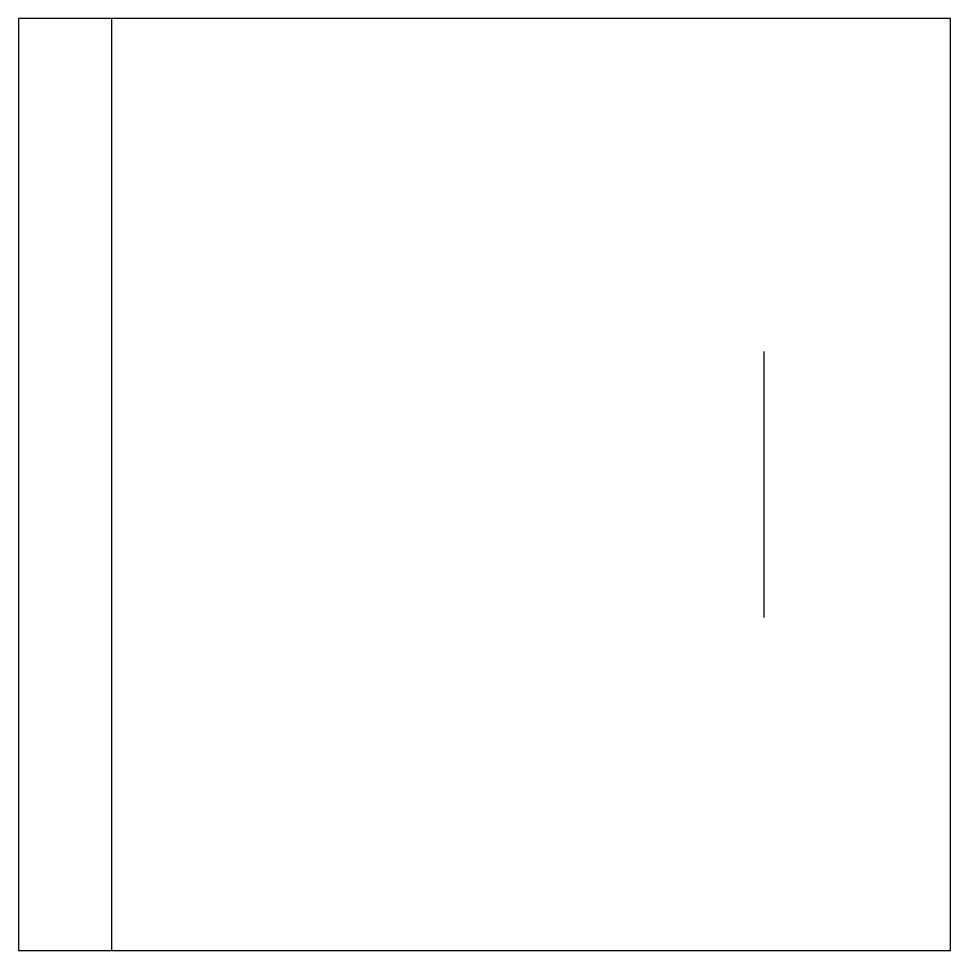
# Model space of a CAD drawing. Header units: millimetres. Extents: x 0 to 700, y 0 to 700.
import ezdxf

# ---------------------------------------------------------------- set-up
doc = ezdxf.new("R2010")
doc.units = ezdxf.units.MM

msp = doc.modelspace()

# ---------------------------------------------------------------- linework, layer by layer
for p, q in [((70, 0), (70, 700)), ((560, 250), (560, 450))]:
    msp.add_line(p, q)
msp.add_lwpolyline([(0, 0), (700, 0), (700, 700), (0, 700)], close=True)

doc.saveas('drawing.dxf')
